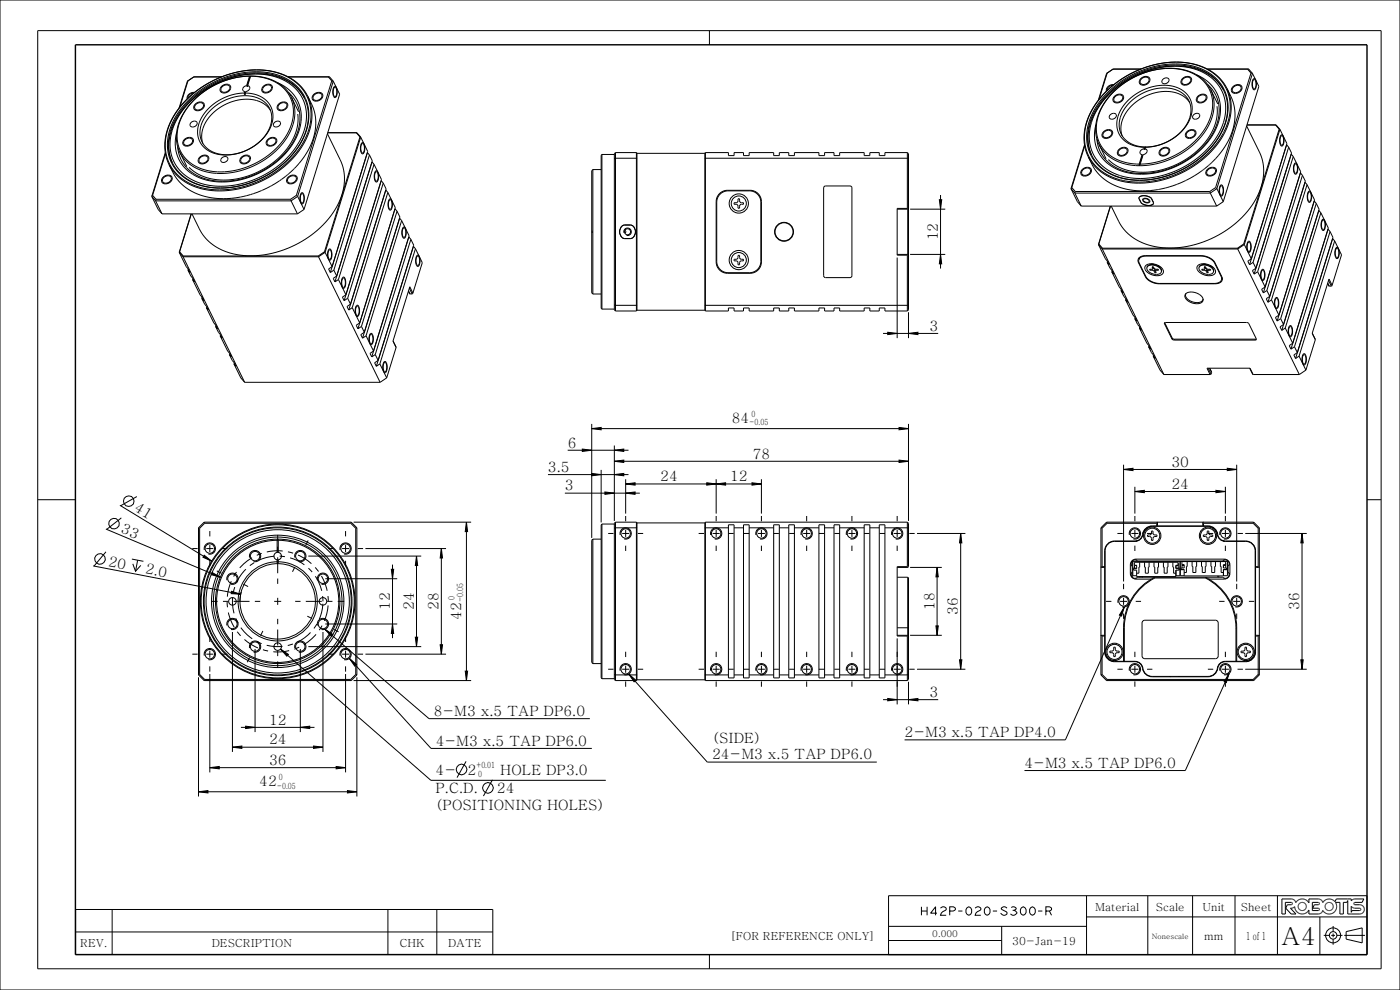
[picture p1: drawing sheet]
<svg xmlns="http://www.w3.org/2000/svg" width="297mm" height="210mm" viewBox="0 0 297 210" stroke-linecap="round" stroke-linejoin="round" font-family="sans-serif">
<defs><g id="words">
<text font-size="5.2" x="271.8" y="200.5">A4</text>
<g font-size="3">
<text x="199" y="51" transform="rotate(-90 199 51)">12</text>
<text x="197.2" y="70.2">3</text>
<text x="155.2" y="89.8">84</text>
<text x="120.4" y="94.9">6</text>
<text x="116.2" y="100.1">3.5</text>
<text x="159.7" y="97.3">78</text>
<text x="248.5" y="99">30</text>
<text x="119.8" y="104">3</text>
<text x="140.1" y="102.1">24</text>
<text x="154.9" y="102.1">12</text>
<text x="248.5" y="103.7">24</text>
<text x="25.5" y="112.9" transform="rotate(23 25.5 112.9)">33</text>
<text x="28.4" y="108.3" transform="rotate(31 28.4 108.3)">41</text>
<text x="22.9" y="120.1" transform="rotate(11 22.9 120.1)">20</text>
<text x="30.7" y="121.6" transform="rotate(11 30.7 121.6)">2.0</text>
<text x="82.7" y="129.4" transform="rotate(-90 82.7 129.4)">12</text>
<text x="87.8" y="129.4" transform="rotate(-90 87.8 129.4)">24</text>
<text x="93.1" y="129.4" transform="rotate(-90 93.1 129.4)">28</text>
<text x="97.8" y="131.5" transform="rotate(-90 97.8 131.5)">42</text>
<text x="198.2" y="129.4" transform="rotate(-90 198.2 129.4)">18</text>
<text x="203.2" y="130.5" transform="rotate(-90 203.2 130.5)">36</text>
<text x="275.6" y="129.4" transform="rotate(-90 275.6 129.4)">36</text>
<text x="197.2" y="147.8">3</text>
<text x="57.1" y="153.7">12</text>
<text x="92" y="151.9">8-M3 x.5 TAP DP6.0</text>
<text x="57.1" y="157.9">24</text>
<text x="92.4" y="158.2">4-M3 x.5 TAP DP6.0</text>
<text x="151" y="157.6">(SIDE)</text>
<text x="151" y="161.1">24-M3 x.5 TAP DP6.0</text>
<text x="191.9" y="156.4">2-M3 x.5 TAP DP4.0</text>
<text x="55" y="166.8">42</text>
<text x="57.1" y="162.3">36</text>
<text x="92.4" y="164.4">4-</text>
<text x="99.2" y="164.4">2</text>
<text x="106.1" y="164.4">HOLE DP3.0</text>
<text x="217.3" y="162.9">4-M3 x.5 TAP DP6.0</text>
<text x="92.4" y="168.3">P.C.D.</text>
<text x="92.4" y="171.7">(POSITIONING HOLES)</text>
<text x="105.4" y="168.3">24</text>
</g>
<g font-size="2.3">
<text x="232.3" y="193.2">Material</text>
<text x="245.2" y="193.2">Scale</text>
<text x="255.1" y="193.2">Unit</text>
<text x="263.2" y="193.2">Sheet</text>
<text x="17" y="201">REV.</text>
<text x="44.9" y="201">DESCRIPTION</text>
<text x="84.8" y="201">CHK</text>
<text x="95" y="201">DATE</text>
<text x="154.9" y="199.3">[FOR REFERENCE ONLY]</text>
<text x="214.7" y="200.4">30-Jan-19</text>
<text x="255.5" y="199.4">mm</text>
<text x="264.4" y="199.4">1 of 1</text>
</g>
<text font-size="2" x="197.8" y="198.8">0.000</text>
<g font-size="1.8">
<text x="159.4" y="88.4">0</text>
<text x="159" y="90.2">-0.05</text>
<text x="96.4" y="127.3" transform="rotate(-90 96.4 127.3)">0</text>
<text x="98.3" y="127.7" transform="rotate(-90 98.3 127.7)">-0.05</text>
<text x="58.7" y="167.3">-0.05</text>
<text x="59.2" y="165.4">0</text>
<text x="101" y="163">+0.01</text>
<text x="101.4" y="164.8">0</text>
</g>
<text font-size="1.6" x="244.3" y="199.1">Nonescale</text>
</g></defs>
<g fill="#000">
<path d="M199.3 42.4h.5l-.3 2zM199.5 54l.3 2h-.5zM188.3 70.5l2 .2-2 .3zM192.7 70.7l2-.2v.5zM123.5 95.3l2 .2-2 .3zM125.5 90.9l2-.2v.5zM130.3 95.5l2-.2v.5zM130.3 97.8l2-.2v.5zM190.7 97.6l2 .2-2 .3zM190.7 90.7l2 .2-2 .3zM238.4 99.6l2-.3v.5zM260.4 99.3l2 .3-2 .2z"/>
<path d="M43.3 117.8l1.6 1.2-1.8-.8zM88.4 118l.2 2h-.5zM93.6 116.4l.3 2h-.5zM98.9 110.8l.3 2h-.5zM125.5 100.4l2 .3-2 .2zM128.3 104.4l2 .2-2 .3zM130.3 100.7l2-.3v.5zM132.7 104.6l2-.2v.5zM132.7 102.7l2-.3v.5zM149.9 102.4l2 .3-2 .2zM151.9 102.7l2-.3v.5zM159.5 102.4l2 .3-2 .2z"/>
<path d="M203.8 113.2l.3 2h-.5zM240.8 104.3l2-.3v.5zM258 104l2 .3-2 .2zM276.2 113.2l.3 2h-.5zM45 121.4l1.7 1-1.9-.5zM49.1 125.4l2 .7-2.1-.2zM59.5 137.7l1.7 1.1-.3 .4zM68.9 133.5l1.7 1.1-.3 .4zM74.1 139.7l1.5 1.3-.3 .3zM83 120.8h.5l-.2 2zM83.3 132.4l.2 2h-.5zM88.1 135.2h.5l-.2 2z"/>
<path d="M93.4 136.8h.5l-.3 2zM198.8 120.4l.2 2h-.5zM198.5 132.8h.5l-.2 2zM238.5 128.8l-.6 1.9-.4-.2zM49.3 158.5l2-.3v.5zM52.1 154l2 .3-2 .2zM63.7 154.3l2-.3v.5zM66.5 158.2l2 .3-2 .2zM98.7 142.4h.5l-.3 2zM133.4 143l1.5 1.3-.4 .3zM188.3 148.2l2 .2-2 .3zM192.7 148.4l2-.2v.5z"/>
<path d="M203.6 140h.5l-.3 2zM260.7 142.9l-.6 1.9-.4-.2zM276 140h.5l-.3 2zM42.1 168l2-.3v.5zM44.5 162.8l2-.2v.5zM71.3 162.6l2 .2-2 .3zM73.7 167.7l2 .3-2 .2z"/>
</g>
<g fill="none" stroke="#000" stroke-width=".21">
<path d="M0 0h297v210h-297zM8 6.5h285v199h-285zM41.3 19.6l-.7 .1-.6 .4-.2 .3-.1 .6M47.1 18.3l.6-.4h.8l.4 .4v.5l-.7 .8-.9 .1-.5-.2-.1-.3v-.4zM55.9 18.3l.6-.4h.7l.5 .3 .1 .6-.8 .8-.8 .1-.5-.2-.2-.3 .1-.5zM70.9 18.4h.4l.2 .7-.1 1.1-.3 .5-.3-.3-.2-.6 .1-.8zM150.5 6.5v3M236.3 17.9l-.7 .1-.6 .4-.2 .4-.1 .5M242.1 16.6l.8-.4 .6 .1 .4 .3v.5l-.7 .8-1.1 .1-.4-.5v-.4zM250.9 16.6l.6-.3 .7-.1 .5 .4 .1 .5-.8 .8-.8 .2-.5-.3-.2-.3 .1-.5zM261.6 18.3l.6-.3h.7l.5 .4 .1 .5-.6 .6-1 .3-.5-.3-.2-.3 .1-.3zM265.9 16.7l.4 .1 .2 .8-.1 1-.3 .5-.3-.3-.2-.6 .1-.9z"/>
<path d="M34.6 37.5l.6-.3 .7-.1 .5 .3 .1 .7-.5 .6-1.1 .3-.5-.3-.1-.3 .1-.5zM39.1 29.6l.7-.4h.6l.6 .3v.6l-.7 .8-1 .1-.5-.6v-.3zM41.5 22l.6-.3 .6-.1 .6 .4v.6l-.7 .7-.9 .2-.5-.3-.1-.3 .1-.5zM42.4 33.3l.6-.3 .7-.1 .5 .4 .1 .5-.6 .7-1 .3-.5-.3-.2-.3 .1-.5zM51.2 33.3l.7-.3h.8l.4 .3v.5l-.7 .8-1 .1-.4-.2-.1-.3v-.4zM56.8 29.6l.6-.4h.7l.5 .3 .1 .6-.6 .7-1 .2-.5-.3-.1-.3v-.3zM59.2 22l.6-.3 .6-.1 .6 .4v.6l-.7 .7-.9 .2-.5-.3-.1-.3v-.3zM61.2 37.6l.6-.4h.8l.4 .3v.6l-.7 .8h-1l-.5-.5v-.3zM66.6 20l.6-.3 .7-.1 .5 .3 .1 .6-.8 .8-.9 .1-.4-.2-.2-.3v-.4zM76.8 30.3l.3 .1 .3 .8-.1 1-.3 .4-.4-.2-.1-.8v-.7zM79.7 36.3h.4l.2 .9-.1 1-.3 .4-.3-.2-.2-.8v-.7zM229.6 35.9l.7-.3 .6-.1 .5 .3 .1 .6-.7 .8-.9 .1-.5-.2-.1-.3v-.4z"/>
<path d="M234.2 27.9l.6-.3 .8-.1 .4 .4v.5l-.7 .8-.9 .1-.5-.2-.1-.3v-.4zM236.5 20.4l.6-.4h.6l.6 .4v.5l-.5 .7-1.1 .2-.4-.2-.2-.3 .1-.5zM237.4 31.7l.6-.4h.7l.6 .4v.5l-.6 .6-1 .3-.5-.3-.2-.3 .1-.4zM246.3 31.7l.6-.4h.6l.6 .4v.5l-.7 .8-.9 .1-.5-.3-.1-.3v-.3zM251.8 27.9l.6-.3 .7-.1 .6 .4v.5l-.5 .7-1.1 .2-.5-.2-.1-.3v-.5zM254.2 20.4l.6-.4h.6l.6 .4v.5l-.5 .7-1.1 .2-.4-.2-.2-.3v-.4zM256.2 35.9l.6-.3 .7-.1 .5 .4v.5l-.7 .8-.9 .1-.5-.2-.1-.3v-.4zM259 39.3l.3 .1 .3 .9-.1 .9-.3 .4-.4-.2-.1-.6v-.9zM271.8 28.7h.3l.3 .8-.1 1-.3 .5-.4-.3-.1-.8v-.7zM274.7 34.6l.4 .1 .2 .8-.1 1-.3 .5-.3-.3-.2-.6v-.9zM64 40.9l.3 .1 .3 .9-.1 .9-.4 .5-.3-.3-.2-.6 .1-.9zM69.8 52.9h.4l.2 1-.1 .9-.3 .4-.3-.3-.2-.5v-.9z"/>
<path d="M72.7 58.8l.4 .1 .2 .8-.1 1-.3 .5-.3-.3-.2-.8 .1-.7zM82.6 42.2l.4 .1 .2 .9-.1 .9-.3 .5-.3-.3-.2-.8 .1-.9zM85.6 48.2l.3 .1 .3 .9-.1 .9-.3 .4-.4-.2-.1-.7v-.8zM88.5 54.2h.4l.2 .8-.1 1.1-.3 .4-.4-.2-.1-.8v-.7zM132.4 49.4a.8 .8 0 0 1 .7-1 .8 .8 0 0 1 .8 .8 .8 .8 0 0 1-1 .7M190.3 54.6v17.1M193.1 54h7.4M193.1 44.4h7.4M199.3 42.4h.5l-.3 2zM199.5 54l.3 2h-.5zM199.5 41.4v15.6M242.5 42.2l.4-.2 .5 .1 .4 .3 .1 .4-.3 .2-.8-.1-.4-.4z"/>
<path d="M244.7 56h-.1M245.7 56.3h.1M255.6 56h.1M255.7 56h.1M256.7 56.3h.1M256.8 56.3v.1M264.8 51.2l.4 .1 .2 .9-.1 .9-.3 .4-.3-.2-.2-.8v-.7zM267.7 57.2l.4 .1 .2 .7v1.1l-.4 .4-.3-.2-.2-.8 .1-.7zM277.6 40.6l.4 .1 .2 .7v.9l-.4 .6-.3-.2-.2-.8 .1-.7zM280.6 46.6h.3l.3 .8-.1 1-.3 .5-.4-.3-.1-.6v-.9zM283.5 52.5l.4 .1 .2 .9-.1 .9-.3 .5-.3-.2-.2-.7v-.9zM75.7 64.8l.3 .1 .3 .7-.1 1.1-.3 .4-.4-.2-.1-.6v-.9z"/>
<path d="M78.6 70.8h.4l.2 .9-.1 1-.3 .4-.4-.3-.1-.6v-.8zM81.5 76.7l.4 .1 .2 .7-.1 1.1-.3 .5-.3-.3-.2-.8 .1-.7zM187.3 70.7h11.7M188.3 70.5l2 .2-2 .3zM192.7 70.7l2-.2v.5zM192.7 66.2v5.5M270.7 63.1l.3 .1 .3 .8-.1 1-.3 .5-.4-.3-.1-.7v-.8zM273.6 69.1l.4 .1 .2 .9-.1 .9-.3 .4-.3-.2-.2-.6v-.9zM276.5 75.1l.4 .1 .2 .9-.1 .9-.3 .4-.3-.2-.2-.8 .1-.7zM120.4 95.5h12.9M123.5 95.3l2 .2-2 .3zM125.5 90.9l2-.2v.5z"/>
<path d="M125.5 89.9v24.2M125.5 90.9h67.2M127.5 99.7v11.1M130.3 95.5l2-.2v.5zM130.3 97.8l2-.2v.5zM130.3 94.5v16M130.3 97.8h62.4M190.7 97.6l2 .2-2 .3zM190.7 90.7l2 .2-2 .3zM192.7 89.9v20.6M238.4 99.6l2-.3v.5zM238.4 98.6v24.7"/>
<path d="M238.4 99.6h24M260.4 99.3l2 .3-2 .2zM262.4 98.6v24.7M8 106h8M22.5 112.2l24.2 10.2M22.5 117.1l-2.6 3M25.4 107.2l19.5 11.8M25.7 109.9l-3.1 2.4M28 118.6l2.4 .5M28.2 119.6l.5 1.6 1.2-1.3M29 105.3l-3.4 2M29.2 118.8l-.5 2.4"/>
<path d="M43.3 117.8l1.6 1.2-1.8-.8zM43.4 116.7a1.2 1.2 0 0 1 1-1.5 1.2 1.2 0 0 1 1.3 1.3 1.2 1.2 0 0 1-1.5 1M53 118.3a1.2 1.2 0 0 1 1-1.5 1.2 1.2 0 0 1 1.3 1.3 1.2 1.2 0 0 1-1.5 1M62.6 118.3a1.2 1.2 0 0 1 1-1.5 1.2 1.2 0 0 1 1.3 1.3 1.2 1.2 0 0 1-1.5 1M65.4 118h24M72.2 116.7a1.2 1.2 0 0 1 1-1.5 1.2 1.2 0 0 1 1.3 1.3 1.2 1.2 0 0 1-1.5 1M75 110.8h24.9M77.5 116.4h17.1M83.3 119.8v15.6M88.4 118l.2 2h-.5zM88.4 118v19.2M93.6 116.4l.3 2h-.5z"/>
<path d="M93.6 116.4v22.4M98.9 110.8l.3 2h-.5zM98.9 110.8v33.6M116.2 100.7h17.1M119.8 104.6h15.9M125.5 100.4l2 .3-2 .2zM128.3 104.4l2 .2-2 .3zM130.3 100.7l2-.3v.5zM131.6 113.5a1.2 1.2 0 0 1 1-1.5 1.2 1.2 0 0 1 1.3 1.3 1.2 1.2 0 0 1-1.5 1M132.7 104.6l2-.2v.5zM132.7 102.7l2-.3v.5zM132.7 101.7v7.2"/>
<path d="M132.7 102.7h28.8M149.9 102.4l2 .3-2 .2zM150.8 113.5a1.2 1.2 0 0 1 1-1.5 1.2 1.2 0 0 1 1.3 1.3 1.2 1.2 0 0 1-1.5 1M151.9 102.7l2-.3v.5zM151.9 101.7v7.2M159.5 102.4l2 .3-2 .2zM160.4 113.5a1.2 1.2 0 0 1 1-1.5 1.2 1.2 0 0 1 1.3 1.3 1.2 1.2 0 0 1-1.5 1M161.5 101.7v7.2M170 113.5a1.2 1.2 0 0 1 1-1.5 1.2 1.2 0 0 1 1.3 1.3 1.2 1.2 0 0 1-1.5 1M179.6 113.5a1.2 1.2 0 0 1 1-1.5 1.2 1.2 0 0 1 1.3 1.3 1.2 1.2 0 0 1-1.5 1M189.2 113.5a1.2 1.2 0 0 1 1-1.5 1.2 1.2 0 0 1 1.3 1.3 1.2 1.2 0 0 1-1.5 1M194.5 113.2h10.3"/>
<path d="M203.8 113.2l.3 2h-.5zM203.8 113.2v28.8M239.6 113.5a1.2 1.2 0 0 1 1.1-1.5 1.2 1.2 0 0 1 1.3 1.3 1.2 1.2 0 0 1-1.6 1M240.8 104.3l2-.3v.5zM240.8 103.3v5.6M240.8 104.3h19.2M258 104l2 .3-2 .2zM258.8 113.5a1.2 1.2 0 0 1 1.1-1.5 1.2 1.2 0 0 1 1.3 1.3 1.2 1.2 0 0 1-1.6 1M260 103.3v5.6M264.2 113.2h13M276.2 113.2l.3 2h-.5zM276.2 113.2v28.8"/>
<path d="M290 106h3M19.8 120l31.3 6.1M43.4 139.1a1.2 1.2 0 0 1 1-1.5 1.2 1.2 0 0 1 1.3 1.3 1.2 1.2 0 0 1-1.5 1M45 121.4l1.7 1-1.9-.5zM48.2 132.7a1.2 1.2 0 0 1 1-1.5 1.2 1.2 0 0 1 1.3 1.3 1.2 1.2 0 0 1-1.5 1M48.2 123.1a1.2 1.2 0 0 1 1-1.5 1.2 1.2 0 0 1 1.3 1.3 1.2 1.2 0 0 1-1.5 1M49.1 125.4l2 .7-2.1-.2zM49.3 134.1v25.4M51.2 125.6l-.3 2M53 137.5a1.2 1.2 0 0 1 1-1.5 1.2 1.2 0 0 1 1.3 1.3 1.2 1.2 0 0 1-1.5 1M54.1 137.7v17.6M59.5 137.7l1.7 1.1-.3 .4z"/>
<path d="M59.5 137.7l31.9 27.8h37.1M62.6 137.5a1.2 1.2 0 0 1 1-1.5 1.2 1.2 0 0 1 1.3 1.3 1.2 1.2 0 0 1-1.5 1M63.7 137.7v17.6M65.4 137.2h24M67.4 132.7a1.2 1.2 0 0 1 1-1.5 1.2 1.2 0 0 1 1.3 1.3 1.2 1.2 0 0 1-1.5 1M67.4 123.1a1.2 1.2 0 0 1 1-1.5 1.2 1.2 0 0 1 1.3 1.3 1.2 1.2 0 0 1-1.5 1M68.5 134.1v25.4M68.9 133.5l1.7 1.1-.3 .4zM68.9 133.5l22.1 18.9h34.1M69 132.4h15.3M69 122.8h15.3M72.2 139.1a1.2 1.2 0 0 1 1-1.5 1.2 1.2 0 0 1 1.3 1.3 1.2 1.2 0 0 1-1.5 1"/>
<path d="M74.1 139.7l1.5 1.3-.3 .3zM74.1 139.7l17.3 19.1h34.2M77.5 138.8h17.1M83 120.8h.5l-.2 2zM83.3 132.4l.2 2h-.5zM88.1 135.2h.5l-.2 2zM93.4 136.8h.5l-.3 2zM190.3 135.4v14M193.1 134.8h6.7M193.1 120.4h6.7M198.5 132.8h.5l-.2 2zM198.8 120.4l.2 2h-.5z"/>
<path d="M198.8 120.4v14.4M203.6 140h.5l-.3 2zM237.2 127.9a1.2 1.2 0 0 1 1.1-1.5 1.2 1.2 0 0 1 1.3 1.3 1.2 1.2 0 0 1-1.6 1M238.5 128.8l-.6 1.9-.4-.2zM238.5 128.8l-12.5 28.1h-34.1M250.3 120.2h.1M261.2 127.9a1.2 1.2 0 0 1 1.1-1.5 1.2 1.2 0 0 1 1.3 1.3 1.2 1.2 0 0 1-1.6 1M276 140h.5l-.3 2zM42.1 143.7v25.3M44.5 143v20.8M49.3 158.5l2-.3v.5zM49.3 158.5h19.2"/>
<path d="M51.1 154.3h15.6M52.1 154l2 .3-2 .2zM63.7 154.3l2-.3v.5zM66.5 158.2l2 .3-2 .2zM73.3 143v20.8M75 144.4h24.9M75.7 143.7v25.3M98.7 142.4h.5l-.3 2zM131.6 142.3a1.2 1.2 0 0 1 1-1.5 1.2 1.2 0 0 1 1.3 1.3 1.2 1.2 0 0 1-1.5 1M133.4 143l1.5 1.3-.4 .3zM133.4 143l16.6 18.7h36M150.8 142.3a1.2 1.2 0 0 1 1-1.5 1.2 1.2 0 0 1 1.3 1.3 1.2 1.2 0 0 1-1.5 1"/>
<path d="M160.4 142.3a1.2 1.2 0 0 1 1-1.5 1.2 1.2 0 0 1 1.3 1.3 1.2 1.2 0 0 1-1.5 1M170 142.3a1.2 1.2 0 0 1 1-1.5 1.2 1.2 0 0 1 1.3 1.3 1.2 1.2 0 0 1-1.5 1M179.6 142.3a1.2 1.2 0 0 1 1-1.5 1.2 1.2 0 0 1 1.3 1.3 1.2 1.2 0 0 1-1.5 1M187.3 148.4h11.7M188.3 148.2l2 .2-2 .3zM189.2 142.3a1.2 1.2 0 0 1 1-1.5 1.2 1.2 0 0 1 1.3 1.3 1.2 1.2 0 0 1-1.5 1M192.7 148.4l2-.2v.5zM192.7 144.6v4.8M194.5 142h10.3M239.6 142.3a1.2 1.2 0 0 1 1.1-1.5 1.2 1.2 0 0 1 1.3 1.3 1.2 1.2 0 0 1-1.6 1M258.8 142.3a1.2 1.2 0 0 1 1.1-1.5 1.2 1.2 0 0 1 1.3 1.3 1.2 1.2 0 0 1-1.6 1M260.7 142.9l-.6 1.9-.4-.2z"/>
<path d="M260.7 142.9l-9.2 20.5h-34.2M264.2 142h13M42.1 168l2-.3v.5zM42.1 168h33.6M44.5 162.8l2-.2v.5zM44.5 162.8h28.8M71.3 162.6l2 .2-2 .3zM73.7 167.7l2 .3-2 .2zM98.9 161.5l-1.9 3.4M104.5 165.4l-1.9 3.5M16 192.9h88.5v9.6h-88.5zM16 197.7h88.5"/>
<path d="M23.8 192.9v9.6M82.3 192.9v9.6M92.7 192.9v9.6M188.5 190h101.5v12.5h-101.5zM188.5 199.5h24M188.5 196.5h42M195.5 192.4v1.8M195.5 193.3h1.2M196.7 192.4v1.8M198.8 193.7h-1.4l1.1-1.3v1.8M199.5 192.7a.64 .64 0 0 1 .7-.4 .64 .64 0 0 1 .5 .7l-.1 .1a1.38 1.38 0 0 0-1.1 1.1h1.2M201.5 193.3l1-.2 .2-.4-.5-.3h-.7v1.8"/>
<path d="M203.3 193.3h.9M205.2 192.5a.6 .6 0 0 1 .9 .5v.6a.6 .6 0 0 1-.6 .6 .6 .6 0 0 1-.6-.6v-.6zM206.9 192.7a.64 .64 0 0 1 .7-.4 .64 .64 0 0 1 .5 .7l-.2 .1a1.38 1.38 0 0 0-1 1.1h1.2M209.1 192.5a.6 .6 0 0 1 .9 .5v.6a.6 .6 0 0 1-.6 .6 .6 .6 0 0 1-.6-.6v-.6zM210.6 193.3h.9M212.5 196.5v6M213.6 192.7a.66 .66 0 0 0-.6-.4 .66 .66 0 0 0-.6 .5l.5 .3a.6 .6 0 0 1 .6 .3 .6 .6 0 0 1 0 .6 .8 .8 0 0 1-1.2-.3M214.5 192.5a.64 .64 0 0 1 1.1 .3l-.5 .3 .6 .5-.1 .3a.73 .73 0 0 1-1.2 0M214.8 193.1h.3M216.6 192.7l.2-.2a.6 .6 0 0 1 .9 .5v.6a.6 .6 0 0 1-.6 .6 .6 .6 0 0 1-.6-.6zM218.6 192.7l.1-.2a.6 .6 0 0 1 .9 .5v.6a.6 .6 0 0 1-.6 .6 .6 .6 0 0 1-.6-.6zM220.2 193.3h.9"/>
<path d="M221.9 193.3l1-.2 .2-.4-.5-.3h-.7v1.8M222.6 193.3l.5 .9M230.5 194.5h59.5M230.5 190v12.5M243.5 190v12.5M253 190v12.5M262 190v12.5M271 190v12.5M273.9 191.4h.1M274 191.4h.1M274 191.9h-.1M274 191.9h.1"/>
<path d="M274 191.4l.1 .1M274.1 191.5l.1 .1M274.1 191.8v.1M274.2 191.8h-.1M274.2 191.6v.1M274.2 191.7v.1M275.4 192.3h.1M275.4 192.3v.1M275.4 192.2v.1M275.4 192.4h.1M275.4 192.1v.1M275.4 192.4l.1 .2"/>
<path d="M275.5 192l-.1 .1M275.5 192.6h.1M275.5 191.9v.1M275.5 192.6v.1M275.5 191.9h.1M275.5 192.7h.1M275.5 192.7l.1 .2M275.6 192.9h.1M275.6 192.9l.2 .1M275.8 191.5l-.3 .4M275.8 193l.1 .1M275.9 191.5h-.1"/>
<path d="M275.9 193.1h.1M276 191.5h-.1M276 193.1h.1M276 191.4v.1M276.1 191.4h-.1M276.1 193.1h.1M276.1 191.4h.1M276.1 193.1h.2M276.3 191.4h-.2M276.3 191.4h.1M276.3 193.1h.1M276.4 191.4h.1"/>
<path d="M276.5 191.4l.1 .1M276.6 193.1h-.3M276.6 191.5h.1M276.6 193.1h.1M276.7 193l-.1 .1M276.7 191.5h.1M276.7 193h.1M276.7 191.5l.4 .5M277 192.8l-.3 .2M277 192.8h.1M277.1 192.6l-.1 .2M277.1 192h.1"/>
<path d="M277.1 192.6h.1M277.1 192v.1M277.1 192.4v.2M277.1 192.1v.1M277.1 192.4h.1M277.1 192.2v.1M277.1 192.3v.1M277.1 192.3h.1M279.7 191.4h-1.3v1.7h1.3M279.7 191.9h-.9l-.3 .7h1.2M279.7 192.6h.1M279.7 191.4h.1"/>
<path d="M279.7 193.1h.1M279.7 192.6v.1M279.7 191.9h.1M279.7 192.7h.1M279.8 193.1h-.1M279.8 191.4h.1M279.8 193.1h.1M279.8 191.9h.1M279.8 192.7h.1M279.8 191.4v.1M279.8 191.5h.1M279.9 192.7v.1"/>
<path d="M279.9 191.5h.1M279.9 191.8l-.1 .1M279.9 193.1h-.1M279.9 192.8h.1M279.9 191.8h.1M279.9 191.5v.1M279.9 193h.1M279.9 191.6h.1M279.9 191.7v.1M279.9 192.8v.1M279.9 191.7h.1M279.9 192.9h.1"/>
<path d="M279.9 191.6v.1M280 194.5v8M280.8 198.4h1.2M281.1 192.3h.1M281.1 192.3v.1M281.1 192.2v.1M281.1 192.2h.1M281.1 192.4v.1M281.1 192.5l.2 .4M281.1 192.1v.1M281.1 192v.1M281.2 191.9l-.1 .1"/>
<path d="M281.2 191.9h.1M281.2 191.8v.1M281.3 191.8h-.1M281.3 192.9h.1M281.4 192.9v.1M281.4 191.7l-.1 .1M281.4 191.7h.1M281.4 193h.1M281.5 193h.1M281.5 191.5l-.1 .2M281.5 193l.1 .1M281.6 191.5h-.1"/>
<path d="M281.6 193.1h.1M281.6 191.5h.1M281.7 191.5h-.1M281.7 193.1h.1M281.8 191.4l-.1 .1M281.8 193.1h.1M281.8 191.4h.1M281.8 193.1l.2 .1M282 191.4h-.2M282 191.4h.1M282 191.4l.2 .1M282 193.2h.1"/>
<path d="M282.1 193.2h-.1M282.1 193.1v.1M282.2 191.5h.1M282.2 193.1h-.1M282.3 191.5h.1M282.3 193.1h-.1M282.4 191.5h.1M282.4 193.1h-.1M282.4 191.5l.2 .1M282.4 193.1h.1M282.4 198.4h.8M282.5 193l-.1 .1"/>
<path d="M282.5 193h.1M282.6 191.6v.1M282.6 191.7h.1M282.6 191.7l.2 .3M282.7 192.8l-.2 .2M282.7 192.8h.1M282.7 192.7v.1M282.7 192.7h.1M282.8 192.6l-.1 .1M282.8 192.6h.1M282.8 192v.1M282.8 192.1v.1"/>
<path d="M282.8 196.4v1.2M282.8 198v.8M282.8 199.2v1.2M282.8 192.5v.1M282.8 192.4v.1M282.8 192.2h.1M282.8 192.2v.1M282.8 192.3v.1M282.8 192.3h.1M283.6 198.4h1.2M285.2 198.4h4.4M285.6 197.6l3.4-.8v3.2l-3.4-.8z"/>
<path d="M285.9 190.7h.1M286.5 193.9h.1M286.7 192.2v.1M286.7 192.2v1.3l.1-.4M286.7 193.9h.1M286.7 192.3h.1M286.7 192.3l.1 .1M286.8 192.4h.1M286.8 193.1h1.7M286.8 193.1h.1M286.9 192.4v.1M286.9 192.5l.5 .1"/>
<path d="M287.2 191.7h.1M287.2 191.7v.1M287.2 191.8h.1M287.2 191.8l.1 .1M287.3 191.9h.1M287.4 191.9h.1M287.4 192.6h.1M287.4 192.6h1.1M287.4 191.4l-.2 .2M287.5 191.9h1a.98 .98 0 0 1 .9 1 .98 .98 0 0 1-.9 1h-2.6v-2.9l-.2 .4h-.7v2.5h-.7v-2.5h-1a1.6 1.6 0 0 1-.5 2.2 1.6 1.6 0 0 1-2.2-.5l-.2 .5-.5 .3h-2.2v-.9a1.6 1.6 0 0 1-1.8 .8 1.6 1.6 0 0 1-1.2-1.5l-.4 .3h-.5l1.1 1.3h-1l-1.1-1.3 .3-.7h.8M287.5 191.4h1.5l.3-.7h-2l-.6 .4v-.4h-3.2l-.3 .6a1.6 1.6 0 0 0-2.6 .1l-.2-.4-.5-.3h-2.2v.8a1.6 1.6 0 0 0-2.8 0l-.3-.5-.4-.3h-2.3v3.2h.8v-2.5h1.2M287.5 191.4h-.1"/>
<path d="M288.5 192.6h.1M288.5 192.6v.1M288.5 193.1h.1M288.5 192.7h.1M288.6 193.1h-.1M288.6 192.7h.1M288.6 193.1h.1M288.6 192.7l.1 .1M288.7 193l-.1 .1M288.7 192.8h.1M288.7 193h.1M288.7 192.8v.1"/>
<path d="M288.7 192.9v.1M288.7 192.9h.1M150.5 202.5v3"/>
<circle cx="21.2" cy="118.6" r="1.13"/>
<circle cx="24.2" cy="111.1" r="1.13"/>
<circle cx="27.3" cy="106.3" r="1.13"/>
<circle cx="97.9" cy="163.2" r="1.13"/>
<circle cx="103.5" cy="167.1" r="1.13"/>
<circle cx="282.8" cy="198.4" r="1.59"/>
<circle cx="282.8" cy="198.4" r=".79"/>
</g>
<path d="M16 9.5h274v193h-274z" fill="none" stroke="#000" stroke-width=".3"/>
<!-- layer: 02___PRT_ALL_AXES -->
<g fill="none" stroke="#000" stroke-width=".21" stroke-dasharray="1.1 1.1 3.4 1.1" stroke-linecap="butt">
<path d="M40.8 116.4h2.2M44.5 112.6v2.3M48.2 116.4h-2.2M65.4 114.6l-1 2M69.6 116.4h2.2M73.3 112.6v2.3M77 116.4h-2.2M129 113.2h2.2M132.7 109.4v2.3M132.7 116.9v-2.2M136.4 113.2h-2.2M148.2 113.2h2.2"/>
<path d="M151.9 109.4v2.3M151.9 116.9v-2.2M155.6 113.2h-2.2M157.8 113.2h2.2M161.5 109.4v2.3M161.5 116.9v-2.2M165.2 113.2h-2.2M167.4 113.2h2.2M171.1 109.4v2.3M171.1 116.9v-2.2M174.8 113.2h-2.2M177 113.2h2.2"/>
<path d="M180.7 109.4v2.3M180.7 116.9v-2.2M184.4 113.2h-2.2M186.6 113.2h2.2M190.3 109.4v2.3M190.3 116.9v-2.2M194 113.2h-2.2M237 113.2h2.3M240.8 109.4v2.3M240.8 116.9v-2.2M244.5 113.2h-2.2M256.2 113.2h2.3"/>
<path d="M260 109.4v2.3M260 116.9v-2.2M263.7 113.2h-2.2M40.8 138.8h2.2M44.5 135v2.3M44.5 120.1v-2.2M46 121.1l2 1M48.2 138.8h-2.2M52.6 124.4l-1.9-1M55.2 127.6h-10.4M55.8 133.8l-1 2M58.9 131.3v10.4"/>
<path d="M58.9 123.8v-10.3M62.1 121.3l.9-2M62.6 127.6h10.4M65.2 130.7l2 1M68.5 127.6a9.6 9.6 0 0 0-14-8.5 9.6 9.6 0 0 0-1.1 16.4 9.6 9.6 0 0 0 15-6.7l.1-1.2M69.6 138.8h2.2M69.6 127.6a10.7 10.7 0 0 0-15.7-9.5 10.7 10.7 0 0 0-1.1 18.3 10.7 10.7 0 0 0 16.8-7.5v-1.3M71.8 134l-1.9-1M73.3 135v2.3M73.3 120.1v-2.2M77 138.8h-2.2M132.7 138.2v2.3"/>
<path d="M151.9 138.2v2.3M161.5 138.2v2.3M171.1 138.2v2.3M180.7 138.2v2.3M190.3 138.2v2.3M234.6 127.6h1.5M238.4 123.8v1.5M238.4 131.3v-1.4M240.8 138.2v2.3M242.1 127.6h-1.4M258.6 127.6h1.5M260 138.2v2.3"/>
<path d="M262.4 123.8v1.5M262.4 131.3v-1.4M266.1 127.6h-1.4M44.5 142.5v-2.2M52.5 140.5l.9-2M73.3 142.5v-2.2M129 142h2.2M132.7 145.7v-2.2M136.4 142h-2.2M148.2 142h2.2M151.9 145.7v-2.2M155.6 142h-2.2"/>
<path d="M157.8 142h2.2M161.5 145.7v-2.2M165.2 142h-2.2M167.4 142h2.2M171.1 145.7v-2.2M174.8 142h-2.2M177 142h2.2M180.7 145.7v-2.2M184.4 142h-2.2M186.6 142h2.2M190.3 145.7v-2.2M194 142h-2.2"/>
<path d="M237 142h2.3M240.8 145.7v-2.2M244.5 142h-2.2M256.2 142h2.3M260 145.7v-2.2M263.7 142h-2.2"/>
</g>
<g fill="none" stroke="#000" stroke-width=".21">
<path d="M41.1 19.7l-.9 .4-.3 .3v.4M47.2 18.4l.5-.3 .6-.1 .4 .3 .1 .4-.6 .7-.9 .2-.4-.5zM56 18.4l.5-.3 .6-.1 .4 .3 .1 .4-.6 .7-.8 .2-.5-.5zM70.9 18.6h.4l.1 .7v.8l-.3 .4-.3-.2-.1-.6v-.6zM236.1 18.1l-.9 .3-.3 .4v.4M242.2 16.7l.5-.3h.6l.4 .3 .1 .4-.6 .7-.8 .1-.5-.5zM246.7 16.8l.4-.2 .5-.1 .3 .2 .1 .4-.4 .5-.7 .2-.4-.4zM251 16.7l.5-.3h.6l.4 .3 .1 .4-.5 .7-.9 .1-.5-.5zM256.8 19l1.5 3.1M261.7 18.5l.5-.3 .6-.1 .4 .2 .1 .5-.5 .7-.9 .1-.5-.4zM265.9 16.9l.4 .1 .2 .6-.1 .9-.3 .4-.3-.2-.1-.6v-.7zM34.7 37.7l.5-.3 .6-.1 .4 .2 .1 .5-.5 .6-.8 .2-.5-.4z"/>
<path d="M38.1 32.3l1.5 3M39.2 29.7l.5-.3 .6-.1 .5 .2v.5l-.5 .7-.8 .1-.5-.4zM40.5 26l.4-.3h.5l.4 .2v.4l-.4 .5-.7 .1-.4-.3zM41.6 22.2l.5-.4h.6l.4 .2 .1 .5-.5 .6-.9 .2-.5-.4zM42.5 33.4l.5-.3h.6l.4 .2 .1 .5-.5 .6-.9 .2-.5-.5zM47 33.5l.5-.2 .4-.1 .4 .2v.4l-.4 .5-.7 .1-.4-.3zM51.3 33.4l.6-.3h.6l.4 .2v.5l-.5 .6-.9 .2-.4-.5zM56.9 29.7l.5-.3 .6-.1 .4 .2 .1 .5-.5 .7-.8 .1-.5-.4zM58.2 26l.4-.3h.5l.3 .2 .1 .4-.4 .5-.7 .1-.4-.3zM59.2 22.2l.6-.4h.5l.5 .2 .1 .5-.6 .6-.8 .2-.5-.4zM61.3 37.7l.5-.3 .6-.1 .4 .2 .1 .5-.5 .6-.9 .2-.5-.4zM61.8 20.6l1.5 3.1"/>
<path d="M66.7 20.1l.5-.3h.6l.4 .2 .1 .4-.5 .7-.9 .2-.5-.5zM76.8 30.5l.3 .1 .2 .6-.1 .8-.3 .4-.2-.2-.2-.5 .1-.7zM79.7 36.5h.3l.2 .7v.8l-.3 .4-.3-.2-.1-.6v-.6zM229.7 36l.5-.3h.6l.5 .2v.4l-.4 .7-.9 .2-.5-.5zM233.1 30.6l1.5 3.1M234.2 28l.6-.3h.5l.5 .2 .1 .4-.6 .7-.8 .2-.5-.5zM235.5 24.3l.4-.2 .5-.1 .4 .2v.4l-.4 .5-.7 .2-.4-.4zM236.6 20.5l.5-.3 .6-.1 .4 .3 .1 .4-.5 .7-.9 .2-.5-.5zM237.5 31.8l.5-.3 .6-.1 .4 .3 .1 .4-.5 .7-.9 .1-.5-.4zM246.3 31.8l.6-.3 .6-.1 .4 .3 .1 .4-.6 .7-.9 .1-.4-.4zM251.9 28l.5-.3h.6l.4 .2 .1 .4-.5 .7-.8 .2-.5-.5zM253.2 24.3l.4-.2 .5-.1 .3 .2 .1 .4-.4 .5-.7 .2-.4-.4z"/>
<path d="M254.2 20.5l.6-.3 .6-.1 .4 .3 .1 .4-.5 .7-.9 .2-.5-.5zM256.3 36l.5-.3h.6l.4 .2 .1 .4-.5 .7-.9 .2-.5-.5zM259 39.5h.3l.2 .7-.1 .8-.3 .4-.2-.2-.2-.6zM271.8 28.9h.3l.2 .7-.1 .8-.3 .4-.2-.2-.2-.6 .1-.7zM274.7 34.8l.3 .1 .2 .6v.9l-.3 .4-.3-.2-.1-.6v-.7zM64 41.1l.3 .1 .2 .6-.1 .9-.3 .4-.2-.2-.2-.6v-.7zM69.8 53.1h.3l.2 .7v.8l-.3 .4-.3-.2-.1-.6v-.7zM72.7 59l.4 .1 .2 .7-.1 .8-.3 .4-.3-.2-.1-.6v-.7zM82.6 42.4l.4 .1 .2 .7-.1 .8-.3 .4-.3-.2-.1-.6v-.7zM85.6 48.4l.3 .1 .2 .6-.1 .8-.3 .4-.2-.2-.2-.5zM88.5 54.4h.3l.2 .7-.1 .8-.2 .4-.3-.2-.1-.6v-.6zM132 47.9l.5-.2h1.2a1.5 1.5 0 0 1 1.1 1.5 1.5 1.5 0 0 1-1.1 1.4h-1.2a1.54 1.54 0 0 1-.5-2.7z"/>
<path d="M132.6 48.8l.2 .4-.2 .3M244 41.9l-.7-.3-.8-.1-.6 .2-.3 .3 .5 1 .7 .5h1.3l.5-.2 .1-.3M244 41.9h.1M244 41.9l.2 .1M244.2 42v.1M244.2 42.1h.1M244.3 42.1h.1M244.3 42.1l.4 .9M244.7 43h.1M264.8 51.4l.3 .1 .2 .6v.9l-.3 .4-.3-.2-.1-.6v-.7zM267.8 57.4h.3l.2 .7-.1 .8-.3 .4-.2-.2-.2-.6v-.6zM277.7 40.8h.3l.2 .7-.1 .8-.3 .4-.2-.2-.2-.6v-.6z"/>
<path d="M280.6 46.8h.3l.2 .7-.1 .8-.3 .4-.2-.2-.2-.6 .1-.7zM283.5 52.7l.3 .1 .2 .6v.9l-.3 .4-.3-.2-.1-.6v-.7zM75.7 65l.3 .1 .2 .6-.1 .8-.3 .4-.2-.2-.2-.5 .1-.7zM78.6 71h.3l.2 .7-.1 .8-.2 .4-.3-.2-.1-.6v-.6zM81.5 76.9l.4 .1 .1 .7v.8l-.3 .4-.3-.2-.1-.6v-.7zM251.6 62.3l1-.4 1.4 .3 1 .8 .2 .4v.4l-.4 .4-.6 .2h-.8l-.8-.3-.6-.3-.5-.5-.1-.6zM270.7 63.3l.3 .1 .2 .7-.1 .8-.3 .4-.2-.2-.2-.6 .1-.7zM273.6 69.3l.3 .1 .2 .6v.9l-.3 .4-.3-.2-.1-.6v-.7zM276.5 75.3h.4l.2 .7-.1 .8-.3 .4-.3-.2-.1-.6v-.6zM43.8 116.4h1.5M44.5 115.6v1.5M72.6 116.4h1.5"/>
<path d="M73.3 115.6v1.5M125.8 114.4h1.7M132 113.2h1.5M132.7 112.4v1.5M151.2 113.2h1.5M151.9 112.4v1.5M160.8 113.2h1.5M161.5 112.4v1.5M170.4 113.2h1.5M171.1 112.4v1.5M180 113.2h1.5M180.7 112.4v1.5"/>
<path d="M189.6 113.2h1.5M190.3 112.4v1.5M239.8 119.8h.2M240 113.2h1.5M240.8 112.4v1.5M241 118.6v.2M259.2 113.2h1.5M259.7 118.6v.2M260 112.4v1.5M260.7 119.8h.2M43.8 138.8h1.5M44.5 138v1.5"/>
<path d="M58.2 127.6h1.5M58.9 126.8v1.5M72.6 138.8h1.5M73.3 138v1.5M237.6 127.6h1.5M238.4 126.8v1.5M239.8 121.6h.2M241 122.6v.2M242.5 131.7l.4-.1h14.9a.6 .6 0 0 1 .6 .6v6.9a.6 .6 0 0 1-.6 .6h-14.9a.6 .6 0 0 1-.6-.6v-6.9zM245 122.4h-3.7a.8 .8 0 0 1-1.1 0 .8 .8 0 0 1 0-1.1v-1.2a.8 .8 0 0 1 0-1.1 .8 .8 0 0 1 1.1 0h18.1a.8 .8 0 0 1 1.1 0 .8 .8 0 0 1 0 1.1v1.2a.8 .8 0 0 1 0 1.1 .8 .8 0 0 1-1.1 0h-3.7M259.7 122.6v.2M260.7 121.6h.2"/>
<path d="M261.6 127.6h1.5M262.4 126.8v1.5M125.8 140.8h1.7M132 142h1.5M132.7 141.2v1.5M151.2 142h1.5M151.9 141.2v1.5M160.8 142h1.5M161.5 141.2v1.5M170.4 142h1.5M171.1 141.2v1.5M180 142h1.5"/>
<path d="M180.7 141.2v1.5M189.6 142h1.5M190.3 141.2v1.5M240 142h1.5M240.8 141.2v1.5M259.2 142h1.5M260 141.2v1.5"/>
<circle cx="166.3" cy="49.2" r="2"/>
<circle cx="44.5" cy="116.4" r="1"/>
<circle cx="54.1" cy="118" r="1"/>
<circle cx="63.7" cy="118" r="1"/>
<circle cx="73.3" cy="116.4" r="1"/>
<circle cx="132.7" cy="113.2" r="1"/>
<circle cx="151.9" cy="113.2" r="1"/>
<circle cx="161.5" cy="113.2" r="1"/>
<circle cx="171.1" cy="113.2" r="1"/>
<circle cx="180.7" cy="113.2" r="1"/>
<circle cx="190.3" cy="113.2" r="1"/>
<circle cx="240.8" cy="113.2" r="1"/>
<circle cx="260" cy="113.2" r="1"/>
<circle cx="44.5" cy="138.8" r="1"/>
<circle cx="49.3" cy="132.4" r="1"/>
<circle cx="49.3" cy="122.8" r="1"/>
<circle cx="49.3" cy="127.6" r=".8"/>
<circle cx="54.1" cy="137.2" r="1"/>
<circle cx="58.9" cy="137.2" r=".8"/>
<circle cx="63.7" cy="137.2" r="1"/>
<circle cx="68.5" cy="132.4" r="1"/>
<circle cx="68.5" cy="122.8" r="1"/>
<circle cx="68.5" cy="127.6" r=".8"/>
<circle cx="73.3" cy="138.8" r="1"/>
<circle cx="132.7" cy="142" r="1"/>
<circle cx="151.9" cy="142" r="1"/>
<circle cx="161.5" cy="142" r="1"/>
<circle cx="171.1" cy="142" r="1"/>
<circle cx="180.7" cy="142" r="1"/>
<circle cx="190.3" cy="142" r="1"/>
<circle cx="240.8" cy="142" r="1"/>
<circle cx="260" cy="142" r="1"/>
</g>
<!-- layer: 3_ALL_AXES -->
<g fill="none" stroke="#000" stroke-width=".21">
<path d="M243.3 56.7l.3 .8 1 .6 1.1 .1 .4-.2 .3-.3M243.3 56.7l.6-.4h1.2l1 .6 .3 .8M244 56.1l-.5 .3-.2 .3M244 56.1l1.1 .1 1.1 .6M244.4 56v.1M244.7 56l-.7 .1M245.7 56.3h.1M245.7 56.3l.5 .5M245.9 56.4v.1M246.2 56.8l.2 .5v.4M254.4 56.7l.2 .8 1 .6 1.2 .1 .4-.2 .2-.3M254.4 56.6v.1"/>
<path d="M254.4 56.6l.8-.4 1.1 .2 .9 .5 .2 .8M255 56.1l-.6 .5M255 56.1l1.2 .1 1 .6M255.4 56v.1M255.7 56l-.7 .1M255.7 56h.1M256.7 56.3h.1M256.8 56.3l.4 .5M257 56.4l-.1 .1M257.2 56.8l.3 .5-.1 .4M251.5 62.4v.5l.3 .4 1.2 .7 1.4 .1 .5-.2 .3-.3M251.6 62.3l-.1 .1"/>
<path d="M255.2 63.4v.2z"/>
<circle cx="156.7" cy="43.2" r="1.6"/>
<circle cx="156.7" cy="55.2" r="1.6"/>
<circle cx="166.3" cy="49.2" r="1.92"/>
<circle cx="244.4" cy="113.6" r="1.6"/>
<circle cx="256.3" cy="113.6" r="1.6"/>
<circle cx="236.4" cy="138.3" r="1.6"/>
<circle cx="264.3" cy="138.3" r="1.6"/>
</g>
<!-- layer: 7_ALL_FEATURES -->
<g fill="none" stroke="#000" stroke-width=".21">
<path d="M39.8 17.2h.1l-1.7 5.5M39.8 17.2l-1.8 5.7M41.1 16.3h5.9M41.1 16.3l-1.3 .9M41.1 16.3h6M51.8 19.7a10.4 10.4 0 0 0-9.8 7.1 4.9 4.9 0 0 0 4.9 6 10.5 10.5 0 0 0 10.8-6.8 4.9 4.9 0 0 0-4.7-6.2l-.9-.1M51.8 19.7v.4M51.9 19.4l-.1 .3M51.9 19.4l.1 .2M52 19.6h.1M52 19.6l-.2 .5M52.1 19.7v.4h-.3"/>
<path d="M52.3 18.2l-.5 .2-.3 .4 .1 .4 .3 .2M52.3 18.2l.1 .1M52.5 18.2l.4 .2 .1 .4-.3 .4-.5 .2-.1 .3M52.5 18.2l.1 .1h-.2M52.9 16.2a16.5 16.5 0 0 0-14.7 9.6 7.5 7.5 0 0 0 5.8 10.4 16.4 16.4 0 0 0 17.7-9.3 7.5 7.5 0 0 0-5.7-10.4l-2.8-.3M52.9 16.2l-.6 2M53.1 16.1a16.8 16.8 0 0 0-15 9.6 7.6 7.6 0 0 0 5.8 10.8l2.1 .3a16.9 16.9 0 0 0 15.9-9.6 7.6 7.6 0 0 0-5.8-10.8l-2.8-.3M53.1 16.1h.2M53.1 16.1l-.2 .1M53.1 16.1l-.7 2.2M53.2 16.2l-.7 2M53.3 16.1l-.1 .1"/>
<path d="M58.9 17.6a8 8 0 0 1 4.1 11.3 17.6 17.6 0 0 1-19.9 9.1l-2.2-1M61.1 16.3h8.8M61.2 16.3h8.5M61.2 19.6l1.3 1.5 .8 1.8a9.6 9.6 0 0 1-2.3 8.9 17 17 0 0 1-18.2 5.9 7.4 7.4 0 0 1-5.1-6.5M69.7 16.3l.7 .9M69.9 16.3l.8 .9M69.9 16.3h-.2M70.4 17.2l-7.5 24.2M70.4 17.2h.3M70.7 17.2l-7.6 24.5M70.7 17.2l1.4 2.8-7.6 24.4M234.5 19.5a20.2 20.2 0 0 1 19.8-5.6 9.3 9.3 0 0 1 5.6 13.4l-.2 .5a20.2 20.2 0 0 1-23 10.1 9.3 9.3 0 0 1-5.8-12.9l1.4-2.7z"/>
<path d="M234.8 15.6l-1.8 5.7M234.9 15.5l-.1 .1M234.9 15.5l-1.7 5.6M235.5 19.8a19 19 0 0 1 18.1-5.1 8.7 8.7 0 0 1 5.5 12.5 19.1 19.1 0 0 1-21.5 10 8.7 8.7 0 0 1-5.6-12.5l1.6-2.8zM236.1 14.7l-1.2 .8M236.1 14.7h5.9M236.2 14.6l-.1 .1M236.2 14.6l-1.4 1M236.2 14.6h5.9M253.9 15.9a8 8 0 0 1 4.1 11.4 17.7 17.7 0 0 1-19.8 9.1 7.9 7.9 0 0 1-5.7-10M256.1 14.6h8.8M256.2 14.7h8.5"/>
<path d="M256.2 18l1.3 1.4 .8 1.8a9.6 9.6 0 0 1-2.3 8.9 17 17 0 0 1-18.2 5.9 7.4 7.4 0 0 1-5.1-6.5M259.6 19.1a11 11 0 0 0-10.4-5.1 20 20 0 0 0-17.4 10.9 9.7 9.7 0 0 0-.2 8M259.6 19.1a10.5 10.5 0 0 1-1.6 10.7 20.7 20.7 0 0 1-14 8.3M259.6 19.1a10.5 10.5 0 0 0-9.4-5.3 20.1 20.1 0 0 0-18.4 10.6 9.7 9.7 0 0 0-.2 8.5M260.3 18.8a11.1 11.1 0 0 1-1.7 11.3 20.9 20.9 0 0 1-21.1 8.2 10.1 10.1 0 0 1-6.6-5.1M260.3 18.8a11.1 11.1 0 0 0-9.9-5.6 21.2 21.2 0 0 0-19.4 11.3 10.2 10.2 0 0 0-.1 8.7M260.3 18.8l.8 1.6a11.2 11.2 0 0 1-1.8 11.5l-1.4 1.8M264.7 14.7l.7 .8M264.9 14.6l.8 1M264.9 14.6l-.2 .1M265.4 15.5l-7.5 24.3M265.4 15.5l.3 .1"/>
<path d="M265.7 15.6l-7.5 24.4M265.7 15.6l1.4 2.7-7.6 24.5M35.1 32.4l-2.9 9.3M35.1 32.6l-2.7 8.8M35.8 34.9l.9 1.6a11.1 11.1 0 0 0 9.9 5.6l3.4-.1M37.5 28.1a7.7 7.7 0 0 0 3.4 8.9M39.5 21.2a20.2 20.2 0 0 1 19.8-5.6 9.3 9.3 0 0 1 5.6 13.4 20.6 20.6 0 0 1-22.3 10.8 9.4 9.4 0 0 1-6.5-13.7l1.6-2.7zM40.5 21.4a19 19 0 0 1 18.1-5.1 8.7 8.7 0 0 1 5.5 12.6 19.2 19.2 0 0 1-21.2 10.1 8.7 8.7 0 0 1-5.9-12.7l1.6-2.7zM40.9 37h.1M44.7 23.3a9.3 9.3 0 0 1 10.9-2.1l.9 .8 .7 1 .4 1.2v1.2a9.1 9.1 0 0 1-7.4 7.2 6.3 6.3 0 0 1-7.3-2.5l-.4-1.3v-1.4a7.3 7.3 0 0 1 2.2-4.1zM46.8 39.9a20.1 20.1 0 0 0 17.9-11.4l.2-.5a9 9 0 0 0-6.9-12.4 20 20 0 0 0-21.5 10.6 9.2 9.2 0 0 0 7.1 13.4l3.1 .3M46.8 39.9h-.1"/>
<path d="M57.4 23.4l-1-1-1.2-.8a9.8 9.8 0 0 0-12.3 6.2l-.1 1.4 .3 1.2M62.2 36l-1.8 1.6-2.2 1.4-2.2 1.2-2.5 1M62.2 36h.1M63.2 24.2a11.4 11.4 0 0 1-4.7 9.9 15.9 15.9 0 0 1-15.2 3.4 8.5 8.5 0 0 1-3.2-2M64.6 20.8a11 11 0 0 0-10.4-5.2 20 20 0 0 0-17.4 11 9.7 9.7 0 0 0-.2 7.9M64.6 20.8a10.5 10.5 0 0 0-9.5-5.3 20.1 20.1 0 0 0-18.3 10.6 9.1 9.1 0 0 0 6.6 13.4l3.3 .4M64.6 20.8a10.7 10.7 0 0 1-1.8 11.1 20.7 20.7 0 0 1-16 8M65.3 20.4l.8 1.7a10.9 10.9 0 0 1-1.6 11.1l-2.3 2.8M65.3 20.4a11.1 11.1 0 0 0-9.9-5.6 21.2 21.2 0 0 0-19.4 11.3 10.2 10.2 0 0 0-.2 8.8M65.3 20.4a11.3 11.3 0 0 1-1.9 11.7 20.9 20.9 0 0 1-20.9 7.9 10.1 10.1 0 0 1-6.7-5.1M69.5 28.4l2.7 5.5a10.7 10.7 0 0 1-1.1 10.5 21.4 21.4 0 0 1-21.6 9.5 10.3 10.3 0 0 1-7.2-5.3l-1.6-3.2M75.7 28.1l-.1 .1 .8 .9"/>
<path d="M75.7 28.1l-6.2 .1M75.7 28.1l.8 1M76.4 29.1l-7.6 24.3M76.4 29.1h.1M76.5 29.1l-7.5 24.4M76.5 29.1l1.5 3-7.9 25.7M77.9 32.4l.5 .5M78.4 32.9l-7.6 24.4M78.4 32.9l.6 1.2-7.6 24.4M78.9 34.3v.1M78.9 34.4l-7.8 25.4M78.9 34.4l.5 .5"/>
<path d="M79.4 34.9l-7.6 24.4M79.4 34.9l1.5 3.2-7.9 25.7M80.9 38.3h.1M80.9 38.3l.4 .5M81.3 38.8l-7.6 24.5M81.3 38.8l.6 1.3-7.5 24.4M125.8 36l-.3 .2v25.9l.3 .3M125.8 36v26.4M125.8 36h1.7M127.7 32.8l-.2 .1v32.5l.2 .2M127.7 32.8v32.8M127.7 32.8h2.6"/>
<path d="M130.6 32.4l-.3 .2v33.1l.3 .3M130.6 32.4v33.6M130.6 32.4h4.4M135 32.4v33.6M135 32.4l.1 .1M135.1 32.5v33.3l-.1 .2M135.1 33.6l-4.8 .1M135.1 32.5h14.4M149.5 32.5v33.3l.1 .2M149.5 33.6l43.2 .1M149.6 32.4v33.6M149.6 32.4h4.9v.6h1.2v-.6h2v.6h1.2v-.6h5.2v.6h1.2v-.6h2v.6h1.2v-.6h5.2v.6h1.2v-.6h2v.6h1.2v-.6h5.2v.6h1.2v-.6h2v.6h1.2v-.6h4.8"/>
<path d="M149.6 32.4l-.1 .1M174.8 39.6l.3-.2h5.2l.4 .2v18.9l-.2 .3-5.4 .1-.3-.2zM192.5 32.4v11.8M192.5 32.4l.2 .2v33.1l-.2 .3M227.4 39.8l-.2 .2M227.4 39.8l.7 .8M230.1 30.7l-2.9 9.3M230.1 30.9l-2.7 8.9M230.9 33.2l.8 1.7a11.1 11.1 0 0 0 9.9 5.6l3.8-.3 4.1-1 3.8-1.9 3.1-2.2M231.6 32.9a10.7 10.7 0 0 0 9.7 5.3h.4M237.5 37.2h.1M237.6 38.1h.1"/>
<path d="M239.6 21.8a9.7 9.7 0 0 1 10.7-2.4 4.8 4.8 0 0 1 1.2 7.4 9.8 9.8 0 0 1-11.6 3.6l-1.2-.8-.8-1-.4-1.2-.1-1.3a6.9 6.9 0 0 1 2.2-4.3zM241.7 34.8a8.7 8.7 0 0 1-8.7-5.1 9.4 9.4 0 0 1 2.4-9.3 16.4 16.4 0 0 1 16.4-5.3 7.5 7.5 0 0 1 4.6 10.9 16.7 16.7 0 0 1-14.5 8.8M241.7 34.8v.4M241.7 35.2h.2M241.7 35.2l-.7-.1a8.5 8.5 0 0 1-8.4-5.8l-.2-1.8a12.1 12.1 0 0 1 5.5-9.4 15.6 15.6 0 0 1 15-2.7 7.6 7.6 0 0 1 3.7 10.9 17 17 0 0 1-14.7 8.9M241.8 38.3h-.1M241.9 34.8v.4M242.3 32.8l-.6 2M242.3 32.8l.1 .2M242.4 33h.1M242.4 33l-.7 2.2M242.7 31.6l-.5 .2-.3 .4v.4l.4 .2"/>
<path d="M242.7 31.6v.1M242.8 31.2l-.1 .4M242.9 31.6l.4 .2v.4l-.3 .4-.5 .2-.6 2M242.9 31.6l.1 .1h-.3M242.9 31.2h.1M242.9 31.2h-.1M242.9 31.2l-.2 .5M243 31.2l-.1 .4M243 31.2h.1M243.1 31.2h-.1M243.1 31.2a10.4 10.4 0 0 0 9.7-7 4.9 4.9 0 0 0-4.9-6.1 10.5 10.5 0 0 0-10.8 6.9 4.9 4.9 0 0 0 4.7 6.2h1M243.1 31.2h.1"/>
<path d="M244 38.1l-2.2 .1M244 38.1l-2.2 .2M252.4 21.8a6.4 6.4 0 0 0-7.1-2.2 9.1 9.1 0 0 0-7.5 7.2v1l.3 1M256.4 35.1h.1M257.8 33.7l-1.4 1.4M257.8 33.7h.1M257.9 39.8l-1.3 .8M257.9 39.8l.3 .2M258.2 22.5a11.4 11.4 0 0 1-4.7 9.9 15.9 15.9 0 0 1-15.2 3.4 8.5 8.5 0 0 1-3.2-2M259.7 26.9a20 20 0 0 1-15.7 11.2M259.7 26.9a9.1 9.1 0 0 0-6.7-12.9 20 20 0 0 0-21.5 10.5 9.2 9.2 0 0 0 7.1 13.4l3.1 .4M259.7 26.9h.1"/>
<path d="M264.5 26.7l2.7 5.6a10.7 10.7 0 0 1-1.1 10.5 21.4 21.4 0 0 1-21.6 9.4 10.3 10.3 0 0 1-7.2-5.3l-1.6-3.2M270.7 26.5h-.1l.8 .9M270.7 26.5h-6.2M270.7 26.5l.8 .9M271.4 27.4l-7.6 24.4M271.4 27.4h.1M271.5 27.4l-7.5 24.5M271.5 27.4l1.5 3.1-7.9 25.7M272.9 30.7h.1M272.9 30.7l.5 .5M273.4 31.2l-7.6 24.5M273.4 31.2l.6 1.3-7.6 24.4"/>
<path d="M273.9 32.7h.1M273.9 32.7l-7.8 25.4M273.9 32.7l.5 .5M274.4 33.2l-7.6 24.4M274.4 33.2l1.5 3.2-7.9 25.7M275.9 36.7l.4 .5M276.3 37.2l-7.5 24.4M276.3 37.2l.6 1.2-7.9 25.7M276.8 38.7h.1M276.8 38.7l.5 .5M277.3 39.2l-7.6 24.4M277.3 39.2l1.6 3.2-8 25.7"/>
<path d="M32.2 41.7l1.4 2.7 .8 1M32.2 41.7l.8 .9M32.4 41.4l-.2 .3M32.4 41.4l.7 .9M33 42.6l1.4 2.8M33 42.6h28.8M33.1 42.3l-.1 .3M33.1 42.3h28.5M34.4 45.4h28.7M38 53.5l1.5 3.1 .4 .5M38 53.5l.8 1M38.1 53.4l.8 .9"/>
<path d="M38.1 53.4l-.1 .1M38.8 54.5l13.1 26.6M38.8 54.5h28.8M38.9 54.3h28.6M38.9 54.3l-.1 .2M39.9 57.3l.6 1.2 .4 .6M39.9 57.1l.4 .7-.4-.5M39.9 57.1v.2M40.5 45.4l-2.5 8.1M40.6 45.4l-2.5 8M40.8 59.3l1.6 3.2 .5 .5M40.9 59.1l.4 .7-.5-.5"/>
<path d="M40.9 59.1l-.1 .2M50 42h.1M53.5 41.2l-3.4 .8M53.5 41.2h.1M61.6 42.3l.2 .3M61.8 42.6l1.3 2.8M62.9 41.4l-1.3 .9M62.9 41.4l.2 .3M63.1 41.7l-1.3 .9M63.1 41.7l1.4 2.7M64.5 44.4l-1.4 1M67.5 54.3l.1 .2"/>
<path d="M67.6 54.5l13 26.6M68.8 53.4l.2 .1M68.8 53.4l-1.3 .9M69 53.5l1.5 3.1-.8 .5 .4 .7M69 53.5l-1.4 1M70.8 57.3l.6 1.2M70.8 57.3l-.7 .5M71.4 58.5l-.7 .6 .4 .7M71.8 59.3l1.6 3.2-.8 .5 .4 .8M71.8 59.3l-.7 .5M81.8 40.3h.1M81.8 40.3l-7.8 25.5"/>
<path d="M81.8 40.3l.5 .5M82.3 40.8l-7.6 24.5M82.3 40.8l1.6 3.3-8 25.6M83.8 44.3h.1M83.8 44.3l.4 .5M84.2 44.8l-7.5 24.4M84.2 44.8l.6 1.2-7.9 25.7M84.8 46.3h.1M84.8 46.3l.4 .5M85.2 46.8l-7.5 24.4M85.2 46.8l1.6 3.2-7.9 25.7M86.7 50.3h.1"/>
<path d="M86.7 50.3l.5 .5M87.2 50.8l.6 1.2-8 25.7M87.2 50.8l-7.6 24.4M87.7 52.2v.1M87.7 52.3l.4 .5M88.1 52.8l1.5 2.9-2 6.5M88.1 52.8l-7.5 24.4M125.5 49.3h.3M125.5 49h.3M132 47.9l.5-.2h1.2a1.5 1.5 0 0 1 1.1 1.5 1.5 1.5 0 0 1-1.1 1.4h-1.2a1.54 1.54 0 0 1-.5-2.7zM152.8 40.9l1-.5h.5h4.8a2.4 2.4 0 0 1 2.4 2.4v12.8a2.4 2.4 0 0 1-2.4 2.4h-4.8a2.4 2.4 0 0 1-2.4-2.4v-12.8a2.4 2.4 0 0 1 .9-1.9zM152.9 41l1-.4 .5-.1h4.6a2.4 2.4 0 0 1 2.4 2.4v12.5a2.4 2.4 0 0 1-2.4 2.4h-4.6a2.4 2.4 0 0 1-2.4-2.4v-12.5a2.4 2.4 0 0 1 .9-1.9z"/>
<path d="M156.6 54.2h.3l.2 .7 .6 .1v.3l-.8 .2v.7h-.3l-.2-.8-.7-.1v-.3l.8-.2zM156.6 42.2h.3l.2 .7 .6 .1v.3l-.8 .2v.7h-.3l-.2-.8-.7-.1v-.3l.8-.2zM190.3 54h2.3M190.3 44.4h2.3M192.5 44.2l.1 .2M192.5 44.2h-2.2v9.9h2.2M192.5 54.1v11.9M192.6 44.4v9.6M192.6 54l.1 .1M192.6 54l-.1 .1M192.7 44.2l-.1 .2M227.2 40l1.4 2.8 .8 .9"/>
<path d="M227.2 40l.8 1M228 41l1.4 2.7M228 41h28.8M228.1 40.6l-.1 .4M228.1 40.6h28.5M229.4 43.7h28.7M233 51.9l1.5 3 .4 .5M233 51.9l.8 .9M233.1 51.8l.8 .8M233.1 51.8l-.1 .1M233.8 52.8l13.1 26.6M233.8 52.8h28.8"/>
<path d="M233.9 52.6l-.1 .2M233.9 52.6h28.6M234.9 55.7l1.4 2.4-.4-.5M234.9 55.4l.4 .8-.4-.5M235 55.4l-.1 .3M235.5 43.7l-2.5 8.2M235.6 43.7l-2.5 8.1M235.9 57.6l1.5 3.3 .5 .5M235.9 57.4v.2M241.5 55.7l-.1-.5 .2-.5 .5-.3 .6-.2h12.1l1 .2 1 .4 .8 .7 1.7 3.4v.5l-.3 .4-.5 .3-.8 .1M241.5 55.7l1.5 3M241.6 55.5l-.1 .2"/>
<path d="M241.6 55.1v.6l1.6 3.2 .8 .7 1.1 .4 12.6 .1 1-.2 .4-.6M241.6 42l.2-.2 .4-.3 1.3 .1 .7 .5 .5 1-.3 .3-.6 .2-.8-.1-.7-.3M241.6 42v.1M241.6 42.1h.1M241.6 42.1l.7 1.1M241.7 54.6l-.1 .5M242.3 43.2h.1M242.6 42.3l.8-.1 .3 .3 .1 .2-.3 .2h-.5l-.4-.3zM243 58.7l.4 .6 .8 .5 1.7 .4M243 58.6v.1M243.1 56.3l1-.3 1.5 .2 1 .8 .2 .5v.4l-.4 .4-.7 .2-1.6-.3-.6-.4-.5-.5-.1-.6zM243.2 54.3l-1.1 .2-.5 .6"/>
<path d="M243.2 54.3h11.5M243.2 54.2v.1M244 57.3h.4M244 57.1v.2M244.4 56l-.1 .1M244.4 57.3l.5 .3M244.4 57.1v.2M244.5 56.9l-.1-.3h.3l.3 .4 .7 .1 .1 .2h-.4M244.5 56.9v.1M244.5 57l-.6 .1 .1 .2M244.5 56.9l.5 .3M244.6 56.6l-.1 .3"/>
<path d="M244.6 56.6l-.1 .4M244.6 56.6h.1M244.9 57.6l.1 .2M245 57.2l.1 .3M245 57.2l-.1 .4M245.1 57.5h.1M245.1 57.5l-.1 .3M245.2 57.4l.1 .4h-.3M245.3 57.1l-.1 .3M245.4 57.3l-.2 .1M245.5 57.1l-.1 .2M245.9 56.5v.1"/>
<path d="M245.9 56.4v.1M254.1 56.3l1.1-.3 1.4 .2 1.1 .8 .2 .5-.1 .4-.3 .4-.7 .2-1.6-.3-.7-.4-.5-.5-.1-.6zM254.7 54.3l1.8 .4 .7 .5 .5 .6M254.7 54.2v.1M255 57.3h.4M255.1 57.1l-.1 .2M255.4 56v.1M255.4 57.3l.5 .3M255.5 57.1l-.1 .2M255.6 56.9l-.2-.3h.3l.3 .4 .8 .1 .1 .2h-.4M255.6 56.9v.1M255.6 57l-.7 .1 .1 .2"/>
<path d="M255.6 56.9l.4 .3M255.7 56.6l-.1 .3M255.7 56.6l-.1 .4M255.7 56.6h.1M255.9 57.6l.1 .2M256 57.2l.2 .3M256 57.2l-.1 .4M256.2 57.5h.1M256.2 57.5l-.2 .3M256.2 57.4l.1 .4h-.3M256.3 57.1l-.1 .3M256.5 57.3l-.3 .1"/>
<path d="M256.5 57.1v.2M256.6 40.6l.2 .4M256.8 41l1.3 2.7M257 56.4v.2M257.7 55.8l1.4 2.8M257.7 55.7v.1M258.2 40l-1.4 1M258.2 40l1.3 2.8M259.1 58.6v.7M259.1 58.5v.1M259.3 58.9l-.2 .4M259.5 42.8l-1.4 .9"/>
<path d="M262.5 52.6l.1 .2M262.6 52.8l13 26.6M263.8 51.8l.2 .1M263.8 51.8l-1.3 .8M264 51.9l1.5 3-.8 .5 .4 .8M264 51.9l-1.4 .9M265.8 55.7l.6 1.2M265.8 55.7l-.7 .5M266.4 56.9l-.7 .5 .4 .7M266.8 57.6l1.6 3.3-.8 .5 .4 .7M266.8 57.6l-.7 .5M278.8 42.6h.1"/>
<path d="M278.8 42.6l.4 .5M279.2 43.1l-7.5 24.5M279.2 43.1l.6 1.3-7.9 25.7M279.8 44.6l.4 .5M280.2 45.1l-7.5 24.5M280.2 45.1l1.6 3.3-7.9 25.7M281.7 48.6l.5 .5M281.8 59.5l.6 1.2M282.2 49.1l.6 1.3-8 25.6M282.2 49.1l-7.6 24.5M282.7 50.6h.1M282.7 50.6l.4 .5"/>
<path d="M283.1 51.1l1.5 3-2 6.4M283.1 51.1l-7.5 24.4M42.8 63.3l.6 1.2 .4 .5M42.9 63l.3 .8-.4-.5M42.9 63l-.1 .3M43.8 65.3l1.6 3.2 .4 .5M43.8 65l.4 .8-.4-.5M43.9 65l-.1 .3M45.7 69.2l.6 1.3 .5 .5M45.8 69l.4 .7-.5-.5M45.8 69l-.1 .2M46.7 71.2l1.6 3.3 .8 1.2-.4-.5"/>
<path d="M46.8 71l.3 .7-.4-.5M46.8 71l-.1 .2M48.7 75.2l.6 1.3 .4 .5M48.7 75v.2M49.6 77.2l1.5 3 .8 .9M49.7 77l.4 .7-.5-.5M49.7 77l-.1 .2M73.7 63.3l.7 1.2M73.7 63.3l-.7 .5M74.4 64.5l-.8 .5 .4 .8M74.7 65.3l1.6 3.2-.7 .5 .3 .7M74.7 65.3l-.7 .5"/>
<path d="M76.7 69.2l.6 1.3-.8 .5 .4 .7M76.7 69.2l-.8 .5M77.7 71.2l1.5 3.3-.7 .5 .4 .7M77.7 71.2l-.8 .5M79.6 75.2l.6 1.3-.7 .5 .3 .7M79.6 75.2l-.7 .5M80.6 77.2l1.4 3M80.6 77.2l-.8 .5M84 73.7l-2 6.5M84 73.6v.1M86.6 61.8l.4 .5M86.7 61.7l.3 .6"/>
<path d="M86.8 61.1l.6 1.2M87 62.3h.4M87.6 62.2l-.2 .1M87.6 62.2l-.7-1.4-3.5 11.5 .6 1.4M125.8 62.4h1.7M127.7 65.6h2.6M130.3 64.7h4.8M130.6 66h4.4M135.1 65.8h14.4M149.6 66h4.9v-.7h1.2v.7h2v-.7h1.2v.7h5.2v-.7h1.2v.7h2v-.7h1.2v.7h5.2v-.7h1.2v.7h2v-.7h1.2v.7h5.2v-.7h1.2v.7h2v-.7h1.2v.7h4.8M192.7 64.7h-43.2M237.8 61.6l.6 1.3 .5 .5"/>
<path d="M237.9 61.4l.3 .7-.4-.5M237.9 61.4l-.1 .2M238.8 63.6l1.6 3.2 .8 1.3-.5-.5M238.9 63.4l.3 .7-.4-.5M238.9 63.4l-.1 .2M240.7 67.6l.6 1.2 .5 .5M240.8 67.3l-.1 .3M241.7 69.6l1.6 3.2 .4 .5M241.8 69.3l.3 .8-.4-.5M241.8 69.3l-.1 .3M243.7 73.6l.6 1.2 .4 .5M243.7 73.3l.4 .8-.4-.5"/>
<path d="M243.7 73.3v.3M244.6 75.5l1.5 3 .8 .9M244.7 75.3l.4 .7-.5-.5M244.7 75.3l-.1 .2M245.9 60.2h11.8M246 60.1l-.1 .1M246.9 79.4h9.8M247 68.7l.3-.3h17.2l.4 .2 1.6 3.3v.2h-.2M247 68.7l1.6 3.2M247.1 68.5h.1M247.1 68.5l1.6 3.2M247.1 68.5l-.1 .2"/>
<path d="M248.6 71.9l.5 .2M248.7 71.7l.5 .2M248.7 71.7l-.1 .2M249.1 72.1h17.2M249.2 71.9h17.1M249.2 71.9l-.1 .2M256.3 78.1l.6 1.3M256.6 78.1l.4 .9M256.7 79.4l-.7-1.3h9.2l.6 1.3M256.9 79.4h-.2M257 79l-.1 .4M257 78.9v.1"/>
<path d="M257.8 60.1l-.1 .1M265.1 78.1l.7 1.3M265.8 79.4h9.8M266.3 71.9v.2M266.5 71.9h-.2M268.8 61.6l.6 1.3-.8 .5 .4 .7M268.8 61.6l-.8 .5M269.7 63.6l1.6 3.2-.7 .5 .3 .8M269.7 63.6l-.7 .5M271.7 67.6l.6 1.2-.8 .5 .4 .8M271.7 67.6l-.8 .5M272.7 69.6l1.5 3.2-.7 .5 .4 .8"/>
<path d="M272.7 69.6l-.8 .5M274.6 73.6l.6 1.2-.7 .5 .3 .7M274.6 73.6l-.7 .5M275.6 75.5l1.4 3M275.6 75.5l-.8 .5M277 78.5l-1.4 .9M278.4 70.7l.6 1.4M279 72.1l-2 6.4M279 72v.1M281.6 60.1l.4 .6M281.7 60l.3 .7M282 60.7h.4"/>
<path d="M282.6 60.5l-.2 .2M282.6 60.5l-.7-1.3-3.5 11.5M51.9 81.1h28.7M82 80.2l-1.4 .9M42.1 112v31.2M42.1 112l.3 .1M42.4 112.1v31M43.3 110.8h31.2M43.3 110.8l-1.2 1.2M43.3 110.8l.1 .2M43.4 111l-1 1.1M43.4 111h31"/>
<path d="M58.8 114.6a13 13 0 0 0-11.3 19.1 13 13 0 0 0 22.1 1.2 13 13 0 0 0-9.2-20.2l-1.4-.1M58.8 119.2a8.4 8.4 0 0 0-7.3 12.3 8.4 8.4 0 0 0 14.3 .9 8.4 8.4 0 0 0-5.6-13.1l-1.2-.1M58.8 118.8v.6h.2v-.6M58.8 114.4v2.8M59 114.4v2.8M74.4 111l1.1 1.1M74.5 110.8l-.1 .2M74.5 110.8l1.2 1.2M75.5 112.1v31M75.7 112l-.2 .1M75.7 112v31.2M125.6 114.5l.2-.1v26.4l-.3-.3v-25.9z"/>
<path d="M127.7 111.2l-.2 .1v32.5l.2 .2M127.7 111.2v32.8M127.7 111.2h2.6M130.6 110.8l-.3 .2v33.1l.3 .3M130.6 110.8v33.6M130.6 110.8h4.4M135 110.8v33.6M135 110.8l.1 .1M135.1 112l-4.8 .1M135.1 110.9v33.3l-.1 .2M135.1 110.9h14.4M149.5 110.9v33.3l.1 .2"/>
<path d="M149.6 110.8l-.1 .1M149.6 110.8v33.6M149.6 110.8h42.9M154.5 112h-5M154.5 111.3h1.2v32.5h-1.2zM155.7 112h2M157.7 111.3h1.2v32.5h-1.2zM158.9 112h5.2M164.1 111.3h1.2v32.5h-1.2zM165.3 112h2M167.3 111.3h1.2v32.5h-1.2zM168.5 112h5.2"/>
<path d="M173.7 111.3h1.2v32.5h-1.2zM174.9 112h2M176.9 111.3h1.2v32.5h-1.2zM178.1 112h5.2M183.3 111.3h1.2v32.5h-1.2zM184.5 112h2M186.5 111.3h1.2v32.5h-1.2zM187.7 112l5 .1M192.5 110.8l.2 .2v9.2l-.1 .2M192.5 110.8v9.4M233.6 112v31.2M233.6 112l.2 .1"/>
<path d="M233.8 112.1v8.1M234.8 110.8h31.2M234.8 110.8l-1.2 1.2M234.8 110.8l.1 .2M234.9 111h10.5M234.9 111l-1.1 1.1M235 115.4l.9-.6h.5h4.4a1.81 1.81 0 0 0 1.7-1.9 2.08 2.08 0 0 1 1.9-1.3h11.9a2.26 2.26 0 0 1 2.2 2.2 1.6 1.6 0 0 0 1.4 1h4.4a2.08 2.08 0 0 1 2.1 2v21.5a2.08 2.08 0 0 1-2.1 2.1h-4.4a1.81 1.81 0 0 0-1.7 1.8 2.08 2.08 0 0 1-1.9 1.4h-11.9a2.26 2.26 0 0 1-2.2-2.3 1.6 1.6 0 0 0-1.4-.9h-4.4a2.08 2.08 0 0 1-2-2.1v-21.5v-.5zM235 115.4l.9-.5 .5-.1h4.4a1.88 1.88 0 0 0 1.8-1.9 2 2 0 0 1 1.8-1.3h11.9a2.19 2.19 0 0 1 2.1 2.3 1.68 1.68 0 0 0 1.5 .9h4.4a2 2 0 0 1 2 2v21.5a2 2 0 0 1-2 2h-4.4a1.88 1.88 0 0 0-1.8 1.9 2 2 0 0 1-1.8 1.3h-11.9a2.19 2.19 0 0 1-2.1-2.2 1.68 1.68 0 0 0-1.5-1h-4.4a2 2 0 0 1-2-2v-21.5l.1-.5zM240.1 119.1h20.5M240.2 119.1v1M240.2 119.2h.1M240.3 119.4l-.1 .1"/>
<path d="M240.3 119.1v3h.8M240.7 119.9h.4v.7h-.6v.3h.6v1.4h8.4v-1.4h.6v-.3h-.6v-.7h.4M240.7 120h.4M241.3 114.7l-.4 .1M241.8 119.3l-.2 2.3h-.5M242.8 119.3l.2 2.3h.6l.2-2.3M244.3 112.7h.3l.2 .7 .6 .1v.3l-.7 .2-.1 .6h-.3l-.2-.7-.6-.1v-.3l.7-.2zM244.8 119.3l.2 2.3h.6l.2-2.3M245.4 110.8l.2 .1v.5l-.2 .2v-.6M245.5 110.9l-.1 .1M246.8 119.3l.2 2.3h.6l.2-2.3M248.8 119.3l.2 2.3h.5"/>
<path d="M249.9 119.5h.1M250 120h-.5v.5h.8M250.3 119.1v3h-.8M250.4 119.1v3h10v-3M250.7 119.8h.5v.7h-.8M250.8 120h.4M251.9 119.1l-.2 2.3h-.5M252.9 119.1l.2 2.3h.6l.2-2.3M254.9 119.1l.2 2.3h.6l.2-2.3M255.2 110.9l.1 .1M255.3 113.5l.6-.1 .2-.7h.3l.1 .6 .8 .2v.3l-.7 .1-.2 .7h-.3v-.6l-.8-.2zM255.3 110.8l-.1 .1v.5l.1 .2v-.6"/>
<path d="M255.3 111h10.6M256.9 119.1l.2 2.3h.6l.2-2.3M258.9 119.1l.2 2.3h.4M259.5 114.7l.3 .1M259.6 120h.4M260 119.8h-.5v.7h1M260 119.5h.1M265.9 111l1 1.1M266 110.8l-.1 .2M266 110.8l1.2 1.2M266.9 112.1v8.1M267.2 112l-.3 .1"/>
<path d="M267.2 112v31.2M190.3 134.8h2.3M190.3 133.2h2.4M190.3 122.4h2.3M190.3 120.4h2.3M192.5 120.2l.1 .1M192.5 120.2h-2.2v14.7h2.2M192.5 134.9v9.5M192.6 134.8l.1 .1M192.6 122.4l.1 .2v21.5l-.2 .3M192.6 122.4v12.4M192.6 134.8l-.1 .1"/>
<path d="M233.6 134.9l.1-.1h.5l.2 .1h-.6M233.6 120.2l.1 .2h.5l.2-.2h-.6M233.7 134.8l.1 .1M233.8 134.9v8.2M233.8 120.2l-.1 .1M235.5 138.1h.6l.2-.8h.3l.1 .6 .7 .2v.3l-.6 .1-.2 .8h-.3l-.1-.7-.7-.2zM238.4 133.2h.1M238.4 133.2v7.1M238.5 133.2v7.1M240.2 121.3v1.1M240.2 120.6h.1M240.2 121h.1"/>
<path d="M240.3 120.8h.2M240.3 120.5h.8M240.7 120.5v-1.2h9.2l.1 1.2M241.8 122.3l.1 .1M242.3 122.3v.1M242.4 122.3v.1M244.2 122.8h-3.2a1.2 1.2 0 0 1-1.2-1.2v-1.8a1.2 1.2 0 0 1 1.2-1.2h18.7a1.2 1.2 0 0 1 1.2 1.2v1.8a1.2 1.2 0 0 1-1.2 1.2h-3.2M245 122.4a12 12 0 0 0-6.6 10.8M245 122.4v.2M245 122.4h10.7M245 122.6a11.8 11.8 0 0 0-6.5 10.6M245 122.6h10.7"/>
<path d="M249.5 121.2h.1M249.5 120.9v1.2M250.1 120.8h.2M250.3 120.8h.1M250.4 120.8h.8M250.6 120.5v.3M250.6 120.8h.6v1.4M250.8 120.5l-.1-1.4h9.3v1.4M255.7 122.6a11.8 11.8 0 0 1 6.5 10.6M255.7 122.4a12 12 0 0 1 6.7 10.8M255.7 122.4v.2M258.4 122.2v.2"/>
<path d="M258.6 122.2v.2M259.5 121h.1M259.6 120.8h.8M260.2 120.8h-.7v1.4M260.2 120.5v.3M260.4 120.4h.1M260.4 120.7h.1M260.4 120.3h.1M262.2 133.2h.2M262.2 133.2v7.1M262.4 133.2v7.1M263.3 138.1h.6l.2-.8h.3l.1 .6 .8 .2v.3l-.7 .1-.2 .8h-.3v-.7l-.8-.2z"/>
<path d="M266.9 134.9h-.5l.1-.1h.5l.2 .1M266.9 120.2h-.5l.1 .2h.5l.2-.2M266.9 134.9v8.2M266.9 120.2l.2 .1M267.1 134.8l-.2 .1M42.1 143.2l1.2 1.2M42.4 143.1l1 1M42.4 143.1l-.3 .1M43.3 144.4h31.2M43.4 144.1h31M43.4 144.1l-.1 .3M74.4 144.1l.1 .3"/>
<path d="M75.5 143.1l.2 .1M75.5 143.1l-1.1 1M75.7 143.2l-1.2 1.2M127.7 144h2.6M130.3 143.1h4.8M130.6 144.4h4.4M135.1 144.2h14.4M149.5 143.1l5 .1M149.6 144.4h42.9M155.7 143.2h2M158.9 143.2h5.2M165.3 143.2h2"/>
<path d="M168.5 143.2h5.2M174.9 143.2h2M178.1 143.2h5.2M184.5 143.2h2M192.7 143.1l-5 .1M233.6 143.2l1.2 1.2M233.8 143.1l1.1 1M233.8 143.1l-.2 .1M234.8 144.4h31.2M234.9 144.1h31M234.9 144.1l-.1 .3M248.2 143.5l.2 .1"/>
<path d="M250.2 143.5v.1M265.9 144.1l.1 .3M266.9 143.1l.3 .1M266.9 143.1l-1 1M267.2 143.2l-1.2 1.2"/>
<circle cx="133.1" cy="49.2" r=".64"/>
<circle cx="156.7" cy="55.2" r="2.04"/>
<circle cx="156.7" cy="43.2" r="2.04"/>
<circle cx="58.9" cy="118" r=".8"/>
<circle cx="244.4" cy="113.6" r="1.84"/>
<circle cx="256.3" cy="113.6" r="1.84"/>
<circle cx="58.9" cy="127.6" r="16.4"/>
<circle cx="58.9" cy="127.6" r="16.2"/>
<circle cx="58.9" cy="127.6" r="14"/>
<circle cx="58.9" cy="127.6" r="15.8"/>
<circle cx="58.9" cy="127.6" r="15.6"/>
<circle cx="58.9" cy="127.6" r="13.6"/>
<circle cx="58.9" cy="127.6" r="15.2"/>
<circle cx="58.9" cy="127.6" r="13.2"/>
<circle cx="58.9" cy="127.6" r="8"/>
<circle cx="236.4" cy="138.3" r="1.84"/>
<circle cx="238.4" cy="127.6" r="1"/>
<circle cx="262.4" cy="127.6" r="1"/>
<circle cx="264.3" cy="138.3" r="1.84"/>
</g>
<use href="#words"/>
</svg>
